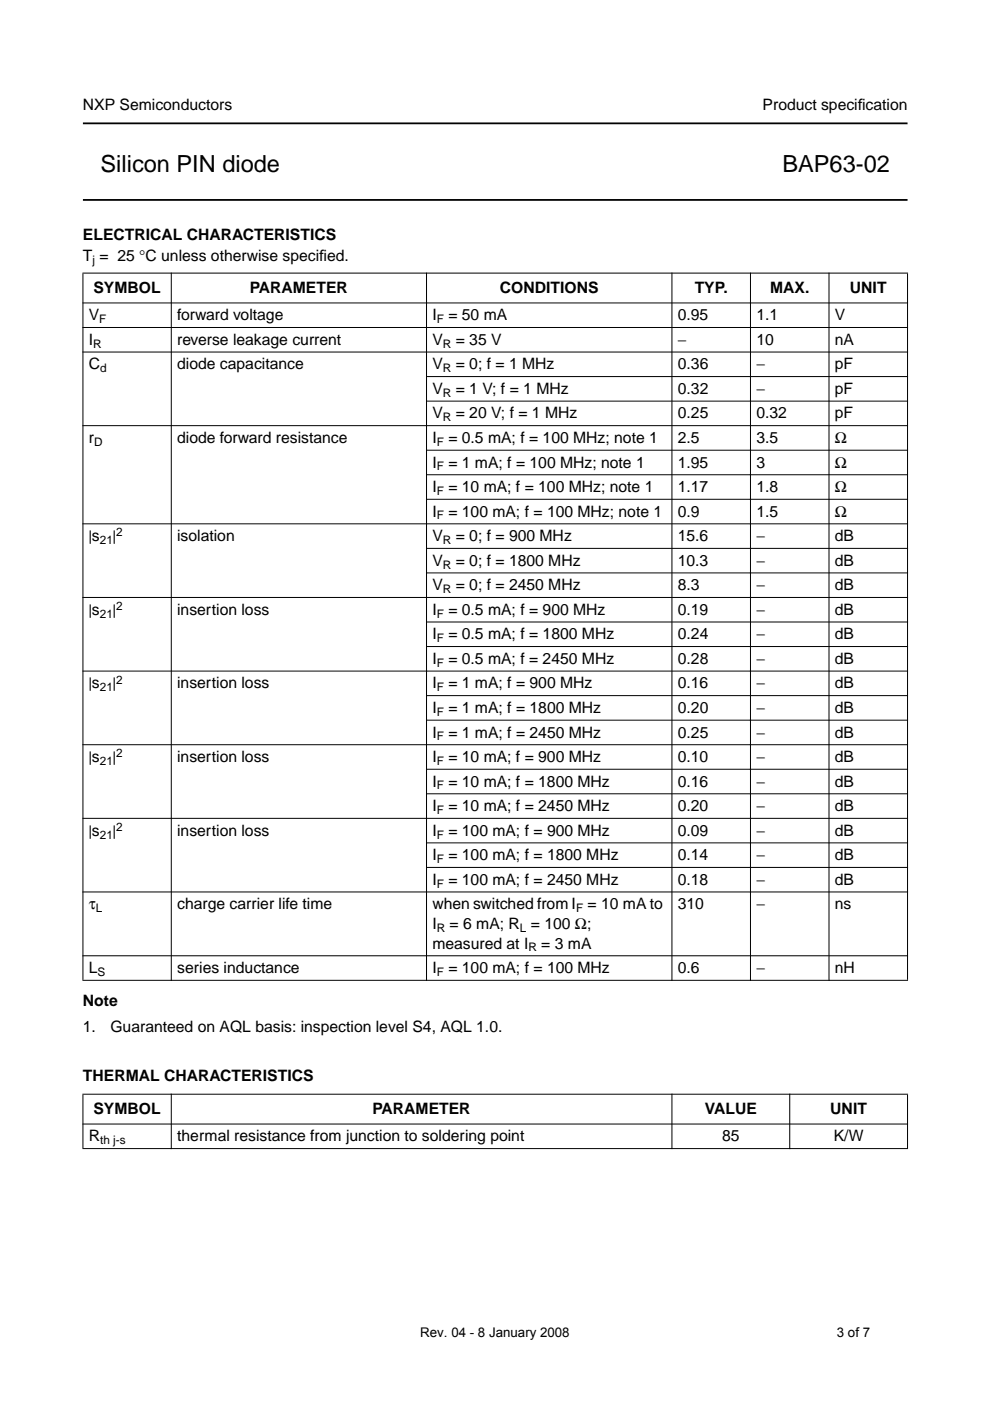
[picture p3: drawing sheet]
<svg xmlns="http://www.w3.org/2000/svg" width="210mm" height="297mm" viewBox="0 0 210 297" stroke-linecap="round" stroke-linejoin="round" font-family="sans-serif">
<defs><g id="words">
<g font-size="5">
<text x="21.3" y="36.5">Silicon PIN diode</text>
<text x="165.9" y="36.5">BAP63-02</text>
</g>
<g font-size="3.3">
<text x="17.6" y="23.4">NXP Semiconductors</text>
<text x="161.7" y="23.4">Product specif</text>
<text x="181.9" y="23.4">ication</text>
<text x="17.6" y="50.9">ELECTRICAL CHARACTERISTICS</text>
<text x="17.6" y="55.4">T = 25 °C unless otherwise specif</text>
<text x="67.7" y="55.4">ied.</text>
<text x="19.8" y="62.2">SYMBOL</text>
<text x="53" y="62.2">PARAMETER</text>
<text x="106" y="62.2">CONDITIONS</text>
<text x="147.3" y="62.2">TYP.</text>
<text x="163.3" y="62.2">MAX.</text>
<text x="180.2" y="62.2">UNIT</text>
<text x="18.8" y="67.9">V</text>
<text x="37.6" y="67.9">forward voltage</text>
<text x="91.7" y="67.9">I</text>
<text x="95.1" y="67.9">= 50 mA</text>
<text x="143.7" y="67.9">0.95</text>
<text x="160.4" y="67.9">1.1</text>
<text x="177" y="67.9">V</text>
<text x="18.8" y="73.1">I</text>
<text x="37.6" y="73.1">reverse leakage current</text>
<text x="91.7" y="73.1">V</text>
<text x="96.6" y="73.1">= 35 V</text>
<text x="143.7" y="73.1">−</text>
<text x="160.4" y="73.1">10</text>
<text x="177" y="73.1">nA</text>
<text x="18.8" y="78.3">C</text>
<text x="37.6" y="78.3">diode capacitance</text>
<text x="91.7" y="83.5">V</text>
<text x="91.7" y="78.3">V</text>
<text x="96.6" y="78.3">= 0; f = 1 MHz</text>
<text x="96.6" y="83.5">= 1 V; f = 1 MHz</text>
<text x="143.7" y="78.3">0.36</text>
<text x="143.7" y="83.5">0.32</text>
<text x="160.4" y="78.3">−</text>
<text x="160.4" y="83.5">−</text>
<text x="177" y="78.3">pF</text>
<text x="177" y="83.5">pF</text>
<text x="91.7" y="88.7">V</text>
<text x="96.6" y="88.7">= 20 V; f = 1 MHz</text>
<text x="143.7" y="88.7">0.25</text>
<text x="160.4" y="88.7">0.32</text>
<text x="177" y="88.7">pF</text>
<text x="18.8" y="93.9">r</text>
<text x="37.6" y="93.9">diode forward resistance</text>
<text x="91.7" y="93.9">I</text>
<text x="95.1" y="93.9">= 0.5 mA; f = 100 MHz; note 1</text>
<text x="143.7" y="93.9">2.5</text>
<text x="160.4" y="93.9">3.5</text>
<text x="177" y="93.9">Ω</text>
<text x="91.7" y="99.1">I</text>
<text x="95.1" y="99.1">= 1 mA; f = 100 MHz; note 1</text>
<text x="143.7" y="99.1">1.95</text>
<text x="160.4" y="99.1">3</text>
<text x="177" y="99.1">Ω</text>
<text x="91.7" y="104.3">I</text>
<text x="95.1" y="104.3">= 10 mA; f = 100 MHz; note 1</text>
<text x="143.7" y="104.3">1.17</text>
<text x="160.4" y="104.3">1.8</text>
<text x="177" y="104.3">Ω</text>
<text x="91.7" y="109.5">I</text>
<text x="95.1" y="109.5">= 100 mA; f = 100 MHz; note 1</text>
<text x="143.7" y="109.5">0.9</text>
<text x="160.4" y="109.5">1.5</text>
<text x="177" y="109.5">Ω</text>
<text x="18.8" y="114.7">|s</text>
<text x="23.9" y="114.7">|</text>
<text x="37.6" y="114.7">isolation</text>
<text x="91.7" y="114.7">V</text>
<text x="91.7" y="119.9">V</text>
<text x="96.6" y="114.7">= 0; f = 900 MHz</text>
<text x="96.6" y="119.9">= 0; f = 1800 MHz</text>
<text x="143.7" y="114.7">15.6</text>
<text x="143.7" y="119.9">10.3</text>
<text x="160.4" y="114.7">−</text>
<text x="160.4" y="119.9">−</text>
<text x="177" y="114.7">dB</text>
<text x="177" y="119.9">dB</text>
<text x="91.7" y="125.1">V</text>
<text x="96.6" y="125.1">= 0; f = 2450 MHz</text>
<text x="143.7" y="125.1">8.3</text>
<text x="160.4" y="125.1">−</text>
<text x="177" y="125.1">dB</text>
<text x="18.8" y="130.3">|s</text>
<text x="23.9" y="130.3">|</text>
<text x="37.6" y="130.3">insertion loss</text>
<text x="91.7" y="130.3">I</text>
<text x="95.1" y="130.3">= 0.5 mA; f = 900 MHz</text>
<text x="143.7" y="130.3">0.19</text>
<text x="160.4" y="130.3">−</text>
<text x="177" y="130.3">dB</text>
<text x="91.7" y="135.6">I</text>
<text x="95.1" y="135.6">= 0.5 mA; f = 1800 MHz</text>
<text x="143.7" y="135.6">0.24</text>
<text x="160.4" y="135.6">−</text>
<text x="177" y="135.6">dB</text>
<text x="91.7" y="140.8">I</text>
<text x="95.1" y="140.8">= 0.5 mA; f = 2450 MHz</text>
<text x="143.7" y="140.8">0.28</text>
<text x="160.4" y="140.8">−</text>
<text x="177" y="140.8">dB</text>
<text x="18.8" y="146">|s</text>
<text x="23.9" y="146">|</text>
<text x="37.6" y="146">insertion loss</text>
<text x="91.7" y="146">I</text>
<text x="95.1" y="146">= 1 mA; f = 900 MHz</text>
<text x="143.7" y="146">0.16</text>
<text x="160.4" y="146">−</text>
<text x="177" y="146">dB</text>
<text x="91.7" y="151.2">I</text>
<text x="95.1" y="151.2">= 1 mA; f = 1800 MHz</text>
<text x="143.7" y="151.2">0.20</text>
<text x="160.4" y="151.2">−</text>
<text x="177" y="151.2">dB</text>
<text x="18.8" y="161.6">|s</text>
<text x="23.9" y="161.6">|</text>
<text x="37.6" y="161.6">insertion loss</text>
<text x="91.7" y="156.4">I</text>
<text x="91.7" y="161.6">I</text>
<text x="95.1" y="156.4">= 1 mA; f = 2450 MHz</text>
<text x="95.1" y="161.6">= 10 mA; f = 900 MHz</text>
<text x="143.7" y="161.6">0.10</text>
<text x="143.7" y="156.4">0.25</text>
<text x="160.4" y="156.4">−</text>
<text x="160.4" y="161.6">−</text>
<text x="177" y="156.4">dB</text>
<text x="177" y="161.6">dB</text>
<text x="91.7" y="166.8">I</text>
<text x="95.1" y="166.8">= 10 mA; f = 1800 MHz</text>
<text x="143.7" y="166.8">0.16</text>
<text x="160.4" y="166.8">−</text>
<text x="177" y="166.8">dB</text>
<text x="91.7" y="172">I</text>
<text x="95.1" y="172">= 10 mA; f = 2450 MHz</text>
<text x="143.7" y="172">0.20</text>
<text x="160.4" y="172">−</text>
<text x="177" y="172">dB</text>
<text x="18.8" y="177.2">|s</text>
<text x="23.9" y="177.2">|</text>
<text x="37.6" y="177.2">insertion loss</text>
<text x="91.7" y="177.2">I</text>
<text x="95.1" y="177.2">= 100 mA; f = 900 MHz</text>
<text x="143.7" y="177.2">0.09</text>
<text x="160.4" y="177.2">−</text>
<text x="177" y="177.2">dB</text>
<text x="91.7" y="182.4">I</text>
<text x="95.1" y="182.4">= 100 mA; f = 1800 MHz</text>
<text x="143.7" y="182.4">0.14</text>
<text x="160.4" y="182.4">−</text>
<text x="177" y="182.4">dB</text>
<text x="91.7" y="187.6">I</text>
<text x="95.1" y="187.6">= 100 mA; f = 2450 MHz</text>
<text x="143.7" y="187.6">0.18</text>
<text x="160.4" y="187.6">−</text>
<text x="177" y="187.6">dB</text>
<text x="18.8" y="192.8">τ</text>
<text x="37.6" y="192.8">charge carrier life time</text>
<text x="91.7" y="197">I</text>
<text x="91.7" y="192.8">when switched from I</text>
<text x="95.3" y="197">= 6 mA; R = 100 Ω;</text>
<text x="124.6" y="192.8">= 10 mA to</text>
<text x="143.7" y="192.8">310</text>
<text x="160.4" y="192.8">−</text>
<text x="177" y="192.8">ns</text>
<text x="91.7" y="201.1">measured at I</text>
<text x="114.8" y="201.1">= 3 mA</text>
<text x="18.8" y="206.3">L</text>
<text x="37.6" y="206.3">series inductance</text>
<text x="91.7" y="206.3">I</text>
<text x="95.1" y="206.3">= 100 mA; f = 100 MHz</text>
<text x="143.7" y="206.3">0.6</text>
<text x="160.4" y="206.3">−</text>
<text x="177" y="206.3">nH</text>
<text x="17.6" y="213.4">Note</text>
<text x="17.6" y="218.8">1.</text>
<text x="23.4" y="218.8">Guaranteed on AQL basis: inspection level S4, AQL 1.0.</text>
<text x="17.6" y="229.2">THERMAL CHARACTERISTICS</text>
<text x="19.8" y="236.3">SYMBOL</text>
<text x="79" y="236.3">PARAMETER</text>
<text x="149.4" y="236.3">VALUE</text>
<text x="176" y="236.3">UNIT</text>
<text x="18.8" y="242">R</text>
<text x="37.6" y="242">thermal resistance from junction to soldering point</text>
<text x="153.1" y="242">85</text>
<text x="176.8" y="242">K/W</text>
</g>
<g font-size="2.8">
<text x="89.1" y="283.4">Rev. 04 - 8 January 2008</text>
<text x="177.4" y="283.4">3 of 7</text>
</g>
<g font-size="2.5">
<text x="19.6" y="56">j</text>
<text x="21.1" y="68.5">F</text>
<text x="92.6" y="68.5">F</text>
<text x="19.8" y="73.7">R</text>
<text x="93.9" y="73.7">R</text>
<text x="21.2" y="78.9">d</text>
<text x="93.9" y="78.9">R</text>
<text x="93.9" y="84.1">R</text>
<text x="93.9" y="89.3">R</text>
<text x="19.9" y="94.5">D</text>
<text x="92.6" y="94.5">F</text>
<text x="92.6" y="99.7">F</text>
<text x="92.6" y="104.9">F</text>
<text x="24.6" y="113.7">2</text>
<text x="92.6" y="110.1">F</text>
<text x="21.2" y="115.3">21</text>
<text x="93.9" y="115.3">R</text>
<text x="93.9" y="120.5">R</text>
<text x="93.9" y="125.7">R</text>
<text x="21.2" y="130.9">21</text>
<text x="24.6" y="129.3">2</text>
<text x="92.6" y="130.9">F</text>
<text x="92.6" y="136.2">F</text>
<text x="92.6" y="141.4">F</text>
<text x="21.2" y="146.6">21</text>
<text x="24.6" y="145">2</text>
<text x="92.6" y="146.6">F</text>
<text x="92.6" y="151.8">F</text>
<text x="24.6" y="160.6">2</text>
<text x="92.6" y="157">F</text>
<text x="21.2" y="162.2">21</text>
<text x="92.6" y="162.2">F</text>
<text x="92.6" y="167.4">F</text>
<text x="92.6" y="172.6">F</text>
<text x="21.2" y="177.8">21</text>
<text x="24.6" y="176.2">2</text>
<text x="92.6" y="177.8">F</text>
<text x="92.6" y="183">F</text>
<text x="92.6" y="188.2">F</text>
<text x="20.3" y="193.4">L</text>
<text x="92.6" y="197.6">R</text>
<text x="110.2" y="197.6">L</text>
<text x="122.1" y="193.4">F</text>
<text x="112" y="201.7">R</text>
<text x="20.7" y="206.9">S</text>
<text x="92.6" y="206.9">F</text>
<text x="21.2" y="242.6">th j-s</text>
</g>
</g></defs>
<path d="M17.6 26.2h174.8M17.6 42.4h174.8" fill="none" stroke="#000" stroke-width=".38"/>
<g fill="#000" stroke="#000" stroke-width=".21">
<path d="M17.5 57.9h175zM17.5 64.2h175zM17.5 69.4h175zM17.5 74.6h175zM90.3 79.8h102.2zM90.3 85h102.2zM17.5 90.2h175zM90.3 95.5h102.2zM90.3 100.7h102.2zM90.3 105.9h102.2zM17.5 111.1h175zM90.3 116.3h102.2z"/>
<path d="M90.3 121.5h102.2zM17.5 126.7h175zM90.3 131.9h102.2zM90.3 137.1h102.2zM17.5 142.3h175zM90.3 147.5h102.2zM90.3 152.7h102.2zM17.5 157.9h175zM90.3 163.1h102.2zM90.3 168.3h102.2zM17.5 173.5h175zM90.3 178.7h102.2z"/>
<path d="M90.3 183.9h102.2zM17.5 189.1h175zM17.6 58v149.7zM36.3 57.8v150.2zM90.4 57.8v150.2zM142.5 57.8v150.2zM159.1 57.8v150.2zM175.8 57.8v150.2zM192.4 58v149.7zM17.5 202.6h175zM17.5 207.8h175zM17.5 232h175z"/>
<path d="M17.5 238.3h175zM17.6 232.1v11.3zM36.3 231.9v11.7zM142.5 231.9v11.7zM167.4 231.9v11.7zM192.4 232.1v11.3zM17.5 243.5h175z"/>
</g>
<use href="#words"/>
</svg>
